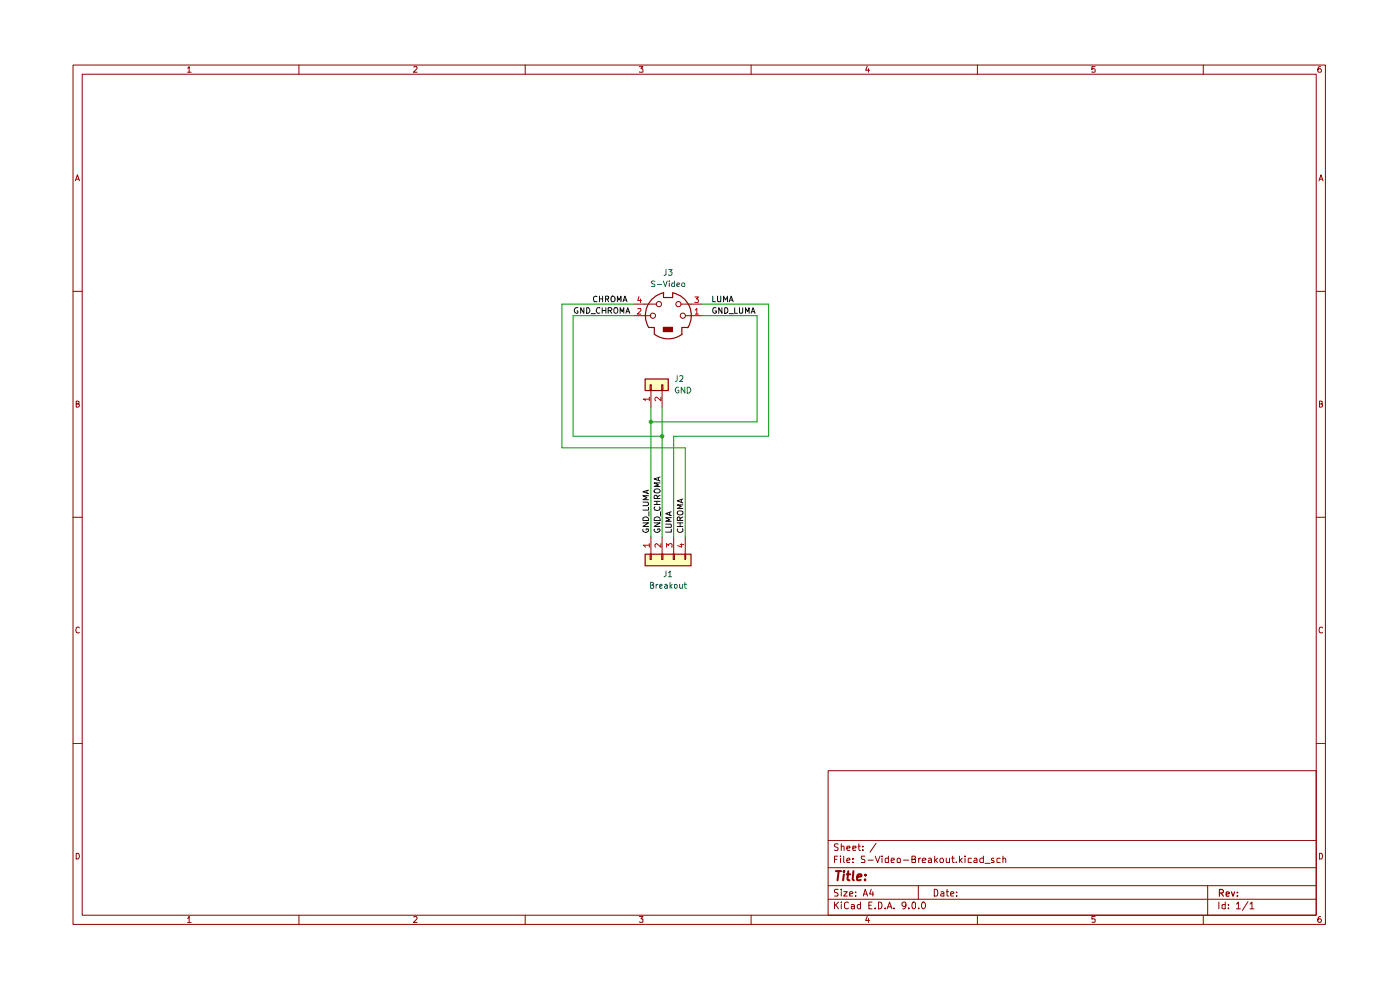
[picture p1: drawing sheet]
<svg xmlns="http://www.w3.org/2000/svg" width="297mm" height="210mm" viewBox="0 0 297 210" stroke-linecap="round" stroke-linejoin="round" font-family="sans-serif">
<g fill="none" stroke="#910000" stroke-width=".21">
<path d="M15.5 13.8h265.7v182.3h-265.7zM17.4 15.7h261.8v178.4h-261.8zM39.8 14.5l.3-.4v1.2M39.8 15.3h.8M63.4 13.8v1.9M87.8 14.2l.6-.1 .1 .4-.8 .8h.8M111.4 13.8v1.9M135.6 14.1h.8l-.4 .5 .4 .1v.5h-.8M159.3 13.8v1.9M184 14.1l-.4 .8h.9M184.2 14.6v.7M207.3 13.8v1.9"/>
<path d="M232.3 14.1h-.7v.6l.2-.1 .5 .1-.1 .6-.6-.1M255.3 13.8v1.9M280.2 14.1l-.5 .1a.94 .94 0 0 0 0 1.1h.5l.1-.1v-.4l-.2-.2h-.3l-.2 .2M16 38.4l.4-1.3 .4 1.3M16.2 38h.6M279.8 38.4l.4-1.3 .5 1.3M279.9 38h.6M15.5 61.8h1.9M279.2 61.8h2M16.2 85.7l.6-.1v-.4l-.6-.1v1.3h.4l.2-.5-.3-.2M279.9 85.7l.6-.1v-.4l-.6-.1v1.3l.6-.1 .1-.4-.3-.2M15.5 109.7h1.9"/>
<path d="M279.2 109.7h2M16.8 133.2l-.2-.2a.65 .65 0 0 0-.5 .6 .65 .65 0 0 0 .5 .7l.2-.1M280.6 133.2l-.3-.2a.65 .65 0 0 0-.5 .6 .65 .65 0 0 0 .5 .7l.3-.1M15.5 157.7h1.9M279.2 157.7h2M175.7 163.5h103.5v30.6h-103.5zM175.7 178.3h103.5M177.8 179.1l-.5-.1-.3 .2v.3l.8 .5-.3 .4-.5-.1M178.5 179.6l.5-.1 .1 .9M178.5 179v1.4M179.7 179.9l.6-.1v-.3h-.6v.2v.6h.6M180.9 179.9l.7-.1-.1-.3h-.6v.8h.6"/>
<path d="M182 179.5h.5M182.2 179v1.2l.3 .2M183 179.5v.2M185.8 178.9l-1.2 1.9M16.2 181a.66 .66 0 0 1 .6 .4 .66 .66 0 0 1-.2 .8h-.4zM39.8 194.8l.3-.4v1.3M39.8 195.7h.8M63.4 194.1v2M87.8 194.6l.4-.2 .3 .4-.8 .9h.8M111.4 194.1v2M135.6 194.4h.8l-.4 .5 .4 .1v.6h-.8M159.3 194.1v2"/>
<path d="M175.7 190.8h103.5M175.7 187.9h103.5M175.7 184.1h103.5M177 191.3v1.5M177 182.3h.5M177.3 191.9l.6 .9M177.7 181.6h-.7v1.4M177.8 188.7h-.7v.6a.53 .53 0 0 1 .6 .2 .53 .53 0 0 1 0 .6h-.7M177.9 191.3l-.9 .9M178.3 181.6v.1M178.3 182v1M178.5 191.3v.2"/>
<path d="M178.5 188.6v.2M178.5 189.1v1M178.5 191.9v.9M179 189.1h.7l-.7 1h.7M179 181.6v1.2l.2 .2M179.7 182.5l.6-.1-.1-.4-.5 .1v.7v.2h.6M180 191.5l-.4-.2-.4 .4v.9l.4 .2 .4-.2M180.3 189.7l.6-.2-.1-.3h-.5v.9h.5M180.6 191.9h.4l.3 .1v.8M180.9 182.9v.1M180.9 182.1v.2M181.3 192.2l-.7 .1v.4h.7"/>
<path d="M181.5 190v.1M181.5 189.2v.1M182.5 191.9h-.4l-.2 .2v.4l.2 .3 .4-.1M182.5 191.3v1.5M183 180.3v.1M183.1 190.1l.5-1.5 .5 1.5M183.2 189.7h.7M183.5 181.6h-.7a.53 .53 0 0 0 0 .6 .53 .53 0 0 0 .6 .2v.6h-.7M184 194.4l-.4 .8h.9M184.1 182.5h1.1M184.2 194.8v.9M184.3 192h.5"/>
<path d="M184.8 188.6l-.3 1.1h.8M185 191.3h-.7v1.5h.7M185.2 189.1v1M185.7 192.6v.2M185.7 181.6l.5 1.4 .5-1.4M186.3 191.3l.7 .2v1.1l-.3 .2h-.4zM187.1 181.6v.1M187.1 182v1M187.8 192.6v.2M188.2 192.8l.5-1.5 .5 1.5M188.4 192.4h.7M188.5 181.6v1.4h-.6l-.1-.8 .2-.2 .5 .1"/>
<path d="M189.1 182.5l.6-.1-.1-.4-.5 .1v.7v.2h.6M189.7 192.6v.2M190.3 182.2l.3-.2 .4 .2-.1 .8-.6-.1zM191.7 182.5h1.1M192.2 191.9l-.1 .3-.4 .1-.4-.4v-.3a.46 .46 0 0 1 .5-.3 .46 .46 0 0 1 .4 .3l-.2 1-.5 .2M192.8 192.6v.2M193.5 182.3l.6-.2 .1-.2-.1-.3h-.6v1.4h.6l.1-.6-.3-.1M193.5 191.5l.4-.2 .3 .3v.9l-.3 .3a.82 .82 0 0 1-.4-1.3zM194.8 187.9v2.9M194.9 192.6v.2M194.9 182v1M195.3 182l-.4 .3"/>
<path d="M195.7 191.4l.1-.1a.76 .76 0 0 1 .5 .8 .76 .76 0 0 1-.5 .7 .97 .97 0 0 1-.1-1.4zM195.7 182.5l.7-.1-.1-.3-.4-.1-.2 .3v.7h.6M197 182.1l.4-.1 .2 .3v.7h-.6l-.1-.4 .7-.2M198.2 188.6a.8 .8 0 0 1 .8 .6 .8 .8 0 0 1-.3 .9h-.5zM198.3 181.6v1.4M198.5 182.5l.4 .5M198.9 182l-.6 .6M199.4 182.3l.2-.3h.3l.2 .3-.1 .7-.5-.1zM199.6 189.2l.4-.1 .2 .2v.8h-.6v-.4l.6-.2M200.7 182l.1 1 .6-.1M200.7 189.1h.5M200.9 188.6v1.3l.1 .2h.2"/>
<path d="M201.4 182v1M201.7 189.7l.7-.2-.2-.4h-.4l-.1 .2v.6l.1 .2h.5M201.8 182h.6M202.1 181.6v1.2l.1 .2h.2M202.9 182.9v.1M202.9 190v.1M202.9 189.2v.1M203.5 181.6v1.4M203.7 182.5l.4 .5M204.1 182l-.6 .6M204.7 181.6v.1M204.7 182v1"/>
<path d="M206.1 182.1l-.4-.1-.3 .2v.7l.7 .1M206.7 182.1l.4-.1 .2 .3v.7h-.6l-.1-.4 .7-.2M207.3 194.1v2M208.6 181.6v1.4h-.6l-.1-.7a.52 .52 0 0 1 .7-.2M209 183.1h1.1M210.8 182.1l-.3-.1-.2 .3 .2 .2 .4 .2-.1 .3h-.5M212.2 182.1l-.5-.1-.2 .2v.7l.7 .1M212.8 182.2l.1-.2 .4 .1 .1 .9M212.8 181.6v1.4M232.3 194.4h-.7v.6h.7v.6h-.7M255.3 194.1v2M256.2 187.9v6.2"/>
<path d="M258.6 191.3v1.5M259.9 191.9h-.7v.7l.3 .2 .4-.1M259.9 191.3v1.5M260.6 192.6v.2M260.6 191.9v.1M262.3 191.8l.4-.5v1.5M262.3 192.8h.8M264.7 191.3l-1.1 1.8M265.2 191.8l.4-.5v1.5M265.2 192.8h.8M279.9 181a.66 .66 0 0 1 .7 .4 .66 .66 0 0 1-.3 .8h-.4zM280.2 194.4a.72 .72 0 0 0-.6 .5 .72 .72 0 0 0 .2 .8l.4-.1a.42 .42 0 0 0 0-.6 .42 .42 0 0 0-.5 0l-.1 .2"/>
</g>
<path d="M258.7 189.4h.8v-.5l-.2-.2h-.6v1.4M259 189.4l.5 .7M260.1 189.7l.7-.2-.1-.2h-.6v.7h.6M261.2 189.2l.4 .9 .3-.9M262.5 190v.1M262.5 189.3v.1" fill="none" stroke="#910000" stroke-width=".25"/>
<path d="M177.3 184.8h1.1M177.9 184.8l-.2 1.9M179 185.5l-.1 1.2M179.1 184.8l-.2 .1 .1 .1 .1-.2-.1 .2M179.6 185.5h.8M180 184.8l-.2 1.7 .4 .2M181.1 184.8l-.2 1.7 .2 .2M181.8 186.1l.9-.2v-.4h-.5l-.3 .2-.1 .9h.8M183.5 186.6v.1M183.6 185.5v.2" fill="none" stroke="#910000" stroke-width=".42"/>
<g fill="#ffb">
<path d="M136.8 80.3h4.9v2.5h-4.9z"/>
<path d="M136.8 117.5h9.8v2.5h-9.8z"/>
</g>
<path d="M137.6 69.5h1.2v1.4M140.8 62.1v1h1.9v-1" fill="none" stroke="#910000" stroke-width=".25"/>
<g fill="none" stroke="#910000" stroke-width=".21">
<path d="M136.8 67h1.3M136.8 64.5h2.5"/>
<circle cx="138.5" cy="67" r=".55"/>
<circle cx="139.8" cy="64.5" r=".55"/>
</g>
<path d="M140.8 69.5h1.9v.9h-1.9z" fill="#910000"/>
<g fill="none" stroke="#910000" stroke-width=".21">
<path d="M134.4 64.5h2.4M134.4 67h2.4M140.7 69.4h2v1h-2zM144.4 64.5h4.6M145.4 67h3.6M137.9 81.6h.3v1.2h-.3zM138.1 82.8v3.6M140.4 81.6h.2v1.2h-.2zM140.5 82.8v3.6M137.9 117.5h.3v1.2h-.3zM138.1 113.9v3.6M140.4 117.5h.2v1.2h-.2z"/>
<path d="M140.5 113.9v3.6M142.8 117.5h.3v1.2h-.3zM142.9 113.9v3.6M145.3 117.5h.2v1.2h-.2zM145.4 113.9v3.6"/>
<circle cx="143.9" cy="64.5" r=".55"/>
<circle cx="144.9" cy="67" r=".55"/>
</g>
<path d="M138.9 70.9a4.9 4.9 0 0 0 5.8 0M140.8 62.1a4.9 4.9 0 0 0-3.2 7.4M142.7 62.1a4.9 4.9 0 0 1 3.2 7.4M145.9 69.5h-1.3v1.4M136.9 80.4h4.9v2.4h-4.9zM136.9 117.6h9.7v2.4h-9.7z" fill="none" stroke="#910000" stroke-width=".25"/>
<g fill="none" stroke="#b90000" stroke-width=".21">
<path d="M135.3 65.5l.6-.1 .1 .4-.8 .8h.8M135.5 62.9l-.2 .9h.8M135.9 63.4v.8M147.4 63h.8l-.5 .4 .5 .3-.1 .5-.7-.1M147.5 65.8l.3-.4v1.2M147.5 66.6h.7M137.7 84.7h-1.2l.4 .3M137.7 84.2v.8M140.2 84.2v.8l-.9-.8-.4 .3v.3l.2 .2M137.7 115.7h-1.2l.4 .4M137.7 115.3v.8M140.2 115.3v.8l-.9-.8-.4 .3 .2 .5"/>
<path d="M141.4 116.1v-.8l.4 .4 .3-.4h.3l.2 .2-.1 .6M144.3 115.5h.7M144.6 115.3v.8l-.8-.4"/>
</g>
<g fill="none" stroke="#0f0f0f" stroke-width=".21">
<path d="M122.6 65.3h-.5a.61 .61 0 0 0-.2 .7 .61 .61 0 0 0 .7 .4v-.4h-.2M123.9 65.3v1.2l-.7-1.2v1.2M124.5 65.3h.4a.66 .66 0 0 1 .2 .7 .66 .66 0 0 1-.6 .5zM125.4 66.5h.9M126.7 62.9l-.3-.1a.67 .67 0 0 0-.5 .5 .67 .67 0 0 0 .3 .7l.5-.1M127.2 62.8v1.2M127.2 63.4h.6M127.3 65.4l-.6-.1a.61 .61 0 0 0-.2 .7 .61 .61 0 0 0 .8 .4M127.8 65.3v1.2M127.8 65.9h.7M127.8 62.8v1.2M128.4 63.4h.6l.1-.5-.7-.1v1.2"/>
<path d="M128.5 65.3v1.2M128.8 63.4l.3 .6M129 65.9h.6l.2-.5-.2-.1h-.6v1.2M129.4 65.9l.4 .6M129.9 62.8l.5 .2a.74 .74 0 0 1-.2 1h-.4a.86 .86 0 0 1 .1-1.2zM130.4 65.3h.5l.2 .4-.1 .6-.3 .2-.3-.1-.2-.4zM131 64v-1.2l.3 .9 .4-.9v1.2M131.6 66.5v-1.2l.4 .8 .3-.8v1.2M132.2 64l.4-1.2 .4 1.2M132.2 63.7h.6M132.8 66.5l.4-1.2 .4 1.2M132.9 66.1h.5"/>
<path d="M151.2 62.8v1.2h.6M151.9 65.3h-.5l-.2 .2v.7a.52 .52 0 0 0 .8 .2v-.4h-.3M152.2 62.8l.1 1.2 .6-.1v-1.1M153.2 65.3v1.2l-.7-1.2v1.2M153.5 64v-1.2l.4 .9 .4-.9v1.2M153.8 65.3h.4a.66 .66 0 0 1 .2 .7 .66 .66 0 0 1-.6 .5zM154.7 64l.4-1.2 .4 1.2M154.7 66.5h.9M154.9 63.7h.5M155.9 65.3v1.2h.6M156.9 65.3l.1 1.1a.36 .36 0 0 0 .6-.2v-.9M158.2 66.5v-1.2l.4 .8 .3-.8v1.2"/>
<path d="M159.3 66.5l.5-1.2 .4 1.2M159.5 66.1h.5M136.4 112.3v.4a.67 .67 0 0 0 .7 .2 .67 .67 0 0 0 .5-.5l-.1-.2h-.4v.2M136.4 110.9h1.2l-1.2 .8h1.2M136.4 109.9a.66 .66 0 0 1 .8-.2 .66 .66 0 0 1 .4 .7h-1.2zM136.4 106.5h.9l.3 .3v.2l-.3 .3h-.9M137.2 104.1v.5M137.6 107.6v.6h-1.2M137.6 105.2h-1.2l.8 .4-.8 .4h1.2M137.6 104l-1.2 .3 1.2 .4M137.7 108.5v1M138.8 110.9h1.2l-1.2 .8h1.2"/>
<path d="M138.8 107h1.2M138.8 106.3h1.2M138.9 112.3h-.1a.64 .64 0 0 0 .6 .7 .64 .64 0 0 0 .6-.6l-.1-.2h-.4v.2M138.9 109.8a.65 .65 0 0 1 .8-.1 .65 .65 0 0 1 .3 .7h-1.2zM138.9 107.5l-.1 .3a.65 .65 0 0 0 .6 .5 .65 .65 0 0 0 .6-.5l-.1-.3M138.9 103.8a.79 .79 0 0 1 1.1 .3v.2a.86 .86 0 0 1-1.2 0zM139.4 106.3v.7M139.4 105.7v-.5l-.1-.1h-.4l-.1 .1v.5h1.2M139.7 101.3v.6M140 102.4h-1.2l.9 .5-.9 .3h1.2M140 101.2l-1.2 .4 1.2 .4M140 105.1l-.6 .3"/>
<path d="M140.1 108.5v1M141.2 111.2h1l.2 .1-.1 .5h-1.1M142.1 108.7v.6M142.4 112.3v.6h-1.2M142.4 109.8h-1.2l.9 .4-.9 .4h1.2M142.4 108.5l-1.2 .5 1.2 .4M143.7 111.7h1.2M143.7 110.9h1.2M143.8 112.2a.61 .61 0 0 0 .3 .7 .61 .61 0 0 0 .8-.2l-.1-.5M143.8 108.5l.3-.1 .6 .1h.2v.5l-.5 .2-.6-.1-.1-.2zM144.3 110.4v-.6l-.2-.2-.3 .1-.1 .7h1.2M144.3 110.9v.8"/>
<path d="M144.5 106v.5M144.9 107.1h-1.2l.8 .3-.8 .5h1.2M144.9 105.8l-1.2 .5 1.2 .4M144.9 109.6l-.6 .5"/>
</g>
<path d="M134.4 67h-12.8v25.5h18.9M134.4 64.5h-15.2v30.5h26.2v18.9M149 67h11.6v22.5h-22.5M149 64.5h14.1v28h-20.2v21.4M138.1 86.4v27.5M140.5 86.4v27.5" fill="none" stroke="#090" stroke-width=".21"/>
<g fill="#090">
<circle cx="138.1" cy="89.5" r=".47"/>
<circle cx="140.5" cy="92.5" r=".47"/>
</g>
<g fill="none" stroke="#006665" stroke-width=".21">
<path d="M138.9 59.7h-.6l-.1 .2 .6 .4 .1 .3-.1 .2h-.6M140.7 59.6l.4 1.2 .5-1.2M141.3 57.1v1.1l-.4 .2M141.8 57.1h.8l-.4 .6 .4 .1v.4l-.3 .2h-.3l-.2-.2M142 59.6v.1M143.1 59.6v1.2h-.5v-.8h.5M139.4 60.4h1M142 60v.8M143.6 60.4l.6-.1-.1-.3h-.4l-.1 .2 .1 .6h.4M143.7 79.7v.9l-.4 .3M144.2 79.8l.2-.1h.3l.2 .1v.5l-.7 .6h.7M144.8 60h.4v.8h-.4l-.2-.2z"/>
<path d="M143.9 82.2l-.1-.1a.64 .64 0 0 0-.5 .6 .64 .64 0 0 0 .5 .7l.2-.2v-.4h-.2M145.3 82.1v1.3l-.8-1.3v1.3M145.8 82.1a.65 .65 0 0 1 .8 .7 .65 .65 0 0 1-.8 .6zM138 124.1h.4l.3-.3-.3-.3h-.4v1.3h.5l.2-.2v-.4l-.3-.1M139.2 123.9v.9M139.6 123.9l-.4 .3M140 124.4l.5-.2v-.2h-.5v.7h.5M141.1 124l.3-.1 .2 .2v.7M141.3 121.2v.8l-.4 .3M141.6 124.2a.46 .46 0 0 0-.6 .4l.1 .2 .5-.1M141.8 121.5l.4-.3v1.1M141.8 122.3h.7"/>
<path d="M142.2 123.5v1.3M142.2 124.3l.4 .5M142.6 123.9l-.4 .6M143.1 124h.5v.7l-.3 .1-.2-.2zM144.2 123.9v.7l.2 .2 .4-.2M144.8 123.9v.9M145.1 123.9h.5M145.3 123.5v1.1l.3 .2"/>
</g>
</svg>
